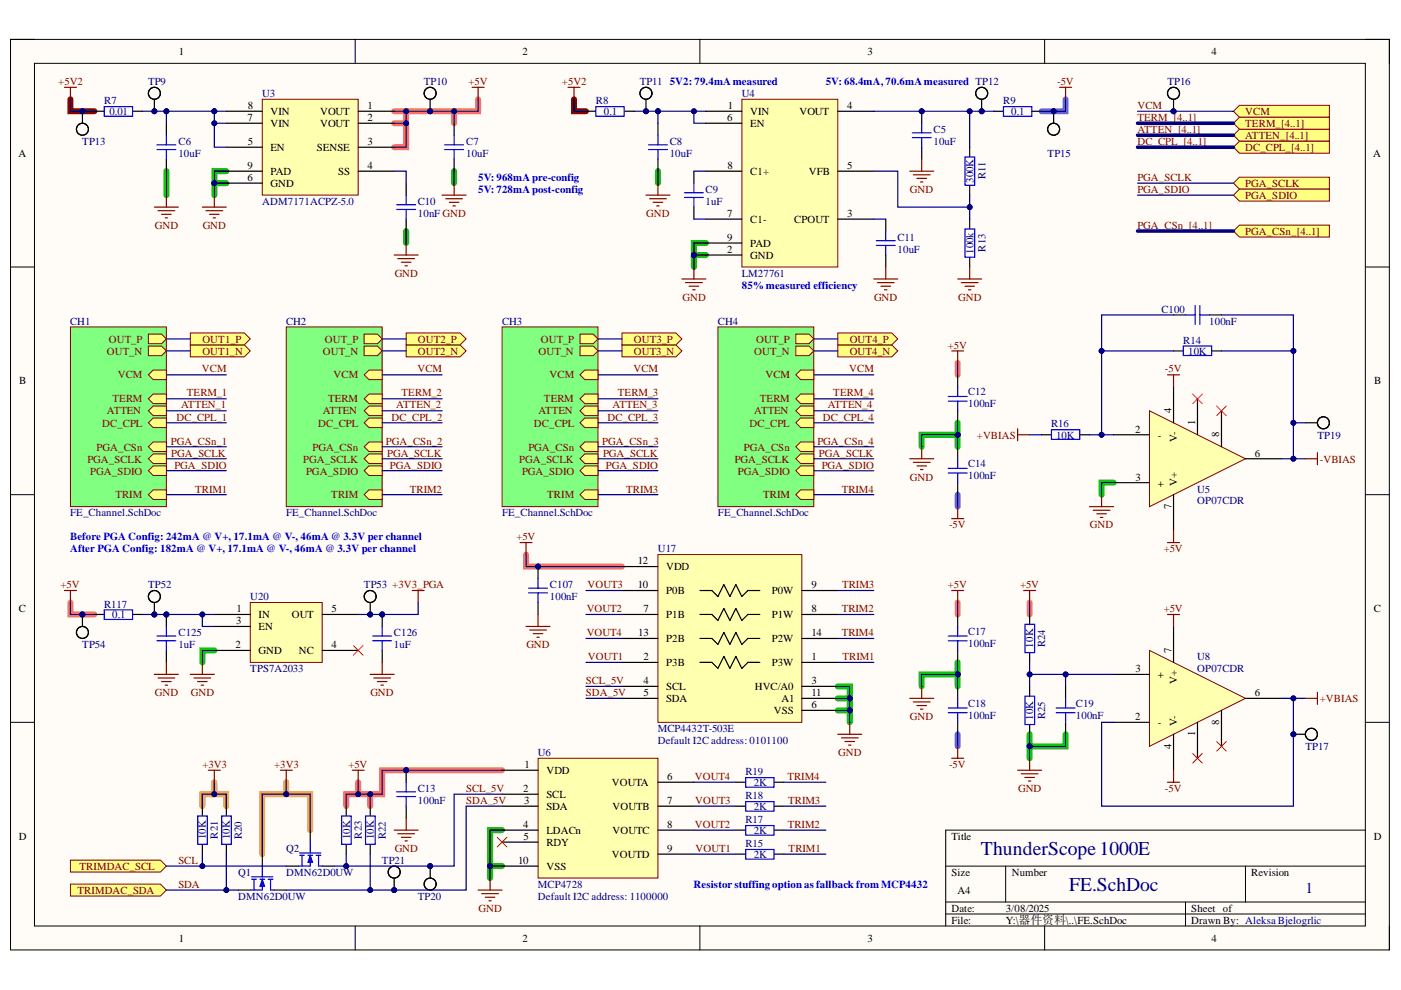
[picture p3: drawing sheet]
<svg xmlns="http://www.w3.org/2000/svg" width="297mm" height="210mm" viewBox="0 0 297 210" stroke-linecap="round" stroke-linejoin="round" font-family="sans-serif">
<defs><g id="words">
<g font-size="4.1" fill="#000080">
<text x="208" y="181.2">ThunderScope1000E</text>
<text x="226.7" y="188.8">FE.SchDoc</text>
</g>
<text font-size="3.2" fill="#000080" x="276.8" y="189.3">1</text>
<g font-size="2.3">
<text x="37.9" y="11.7">1</text>
<text x="110.8" y="11.7">2</text>
<text x="184" y="11.7">3</text>
<text x="256.9" y="11.7">4</text>
<text x="52.5" y="23.1">8</text>
<text x="77.9" y="23.1">1</text>
<text x="154.3" y="23.1">1</text>
<text x="179.6" y="23.1">4</text>
<text x="52.5" y="25.6">7</text>
<text x="57.4" y="24.3">VIN</text>
<text x="57.4" y="26.9">VIN</text>
<text x="67.9" y="24.3">VOUT</text>
<text x="67.9" y="26.9">VOUT</text>
<text x="77.9" y="25.6">2</text>
<text x="154.2" y="25.6">6</text>
<text x="159.1" y="24.3">VIN</text>
<text x="159.1" y="26.9">EN</text>
<text x="169.5" y="24.3">VOUT</text>
<text x="3.9" y="33.3">A</text>
<text x="52.5" y="35.8">9</text>
<text x="52.5" y="30.8">5</text>
<text x="57.4" y="32">EN</text>
<text x="67.2" y="32">SENSE</text>
<text x="77.9" y="30.8">3</text>
<text x="77.9" y="35.8">4</text>
<text x="154.3" y="35.8">8</text>
<text x="179.6" y="35.8">5</text>
<text x="291.2" y="33.3">A</text>
<text x="52.5" y="38.4">6</text>
<text x="57.4" y="39.7">GND</text>
<text x="57.4" y="37.1">PAD</text>
<text x="71.7" y="37.1">SS</text>
<text x="159.1" y="37.1">C1+</text>
<text x="171.5" y="37.1">VFB</text>
<text x="154.2" y="46">7</text>
<text x="159.1" y="47.3">C1-</text>
<text x="168.4" y="47.3">CPOUT</text>
<text x="179.6" y="46">3</text>
<text x="154.2" y="53.6">2</text>
<text x="154.2" y="51.1">9</text>
<text x="159.1" y="52.3">PAD</text>
<text x="159.1" y="54.9">GND</text>
<text x="4.1" y="81.5">B</text>
<text x="291.3" y="81.5">B</text>
<text x="248.3" y="87.6" transform="rotate(-90 248.3 87.6)">4</text>
<text x="240.6" y="91.7">2</text>
<text x="245.5" y="93">-</text>
<text x="249.6" y="93.8" transform="rotate(-90 249.6 93.8)">V-</text>
<text x="253.4" y="90.1" transform="rotate(-90 253.4 90.1)">1</text>
<text x="258.5" y="92.7" transform="rotate(-90 258.5 92.7)">8</text>
<text x="240.7" y="101.9">3</text>
<text x="266" y="96.8">6</text>
<text x="245.5" y="103.2">+</text>
<text x="248.3" y="108" transform="rotate(-90 248.3 108)">7</text>
<text x="249.6" y="103.1" transform="rotate(-90 249.6 103.1)">V+</text>
<text x="135.2" y="119.6">12</text>
<text x="135.2" y="124.7">10</text>
<text x="141.2" y="120.9">VDD</text>
<text x="141.2" y="126">P0B</text>
<text x="163.6" y="126">P0W</text>
<text x="172" y="124.7">9</text>
<text x="4" y="129.8">C</text>
<text x="50.2" y="129.8">1</text>
<text x="54.8" y="131.1">IN</text>
<text x="61.9" y="131.1">OUT</text>
<text x="70.3" y="129.8">5</text>
<text x="136.4" y="129.8">7</text>
<text x="141.2" y="131.1">P1B</text>
<text x="163.6" y="131.1">P1W</text>
<text x="172" y="129.8">8</text>
<text x="291.2" y="129.8">C</text>
<text x="49.9" y="137.4">2</text>
<text x="50.1" y="132.3">3</text>
<text x="54.8" y="133.6">EN</text>
<text x="70.3" y="137.4">4</text>
<text x="135.3" y="134.9">13</text>
<text x="141.2" y="136.1">P2B</text>
<text x="163.6" y="136.1">P2W</text>
<text x="172" y="134.9">14</text>
<text x="54.8" y="138.7">GND</text>
<text x="63.4" y="138.7">NC</text>
<text x="136.4" y="139.9">2</text>
<text x="141.2" y="141.2">P3B</text>
<text x="163.6" y="141.2">P3W</text>
<text x="172" y="139.9">1</text>
<text x="240.7" y="142.5">3</text>
<text x="245.5" y="143.7">+</text>
<text x="248.3" y="138.4" transform="rotate(-90 248.3 138.4)">7</text>
<text x="136.4" y="145">4</text>
<text x="136.4" y="147.5">5</text>
<text x="141.2" y="146.3">SCL</text>
<text x="141.2" y="148.9">SDA</text>
<text x="160" y="146.3">HVC/A0</text>
<text x="165.7" y="148.9">A1</text>
<text x="172" y="145">3</text>
<text x="172" y="147.5">11</text>
<text x="249.6" y="145.1" transform="rotate(-90 249.6 145.1)">V+</text>
<text x="266" y="147.5">6</text>
<text x="164.1" y="151.4">VSS</text>
<text x="172" y="150.2">6</text>
<text x="240.6" y="152.7">2</text>
<text x="245.5" y="154">-</text>
<text x="249.6" y="153.9" transform="rotate(-90 249.6 153.9)">V-</text>
<text x="258.5" y="153.6" transform="rotate(-90 258.5 153.6)">8</text>
<text x="248.3" y="158.8" transform="rotate(-90 248.3 158.8)">4</text>
<text x="253.4" y="156" transform="rotate(-90 253.4 156)">1</text>
<text x="110.9" y="167.9">2</text>
<text x="111.2" y="162.9">1</text>
<text x="115.8" y="164.1">VDD</text>
<text x="129.7" y="166.7">VOUTA</text>
<text x="141.5" y="165.4">6</text>
<text x="111.1" y="170.5">3</text>
<text x="115.8" y="169.2">SCL</text>
<text x="115.8" y="171.7">SDA</text>
<text x="129.9" y="171.7">VOUTB</text>
<text x="141.5" y="170.5">7</text>
<text x="4" y="178.1">D</text>
<text x="110.9" y="175.5">4</text>
<text x="111" y="178.1">5</text>
<text x="115.8" y="176.8">LDACn</text>
<text x="115.8" y="179.3">RDY</text>
<text x="129.9" y="176.8">VOUTC</text>
<text x="141.5" y="175.5">8</text>
<text x="201.7" y="178.1">Title</text>
<text x="291.2" y="178.1">D</text>
<text x="109.8" y="183.1">10</text>
<text x="115.8" y="184.4">VSS</text>
<text x="129.7" y="181.9">VOUTD</text>
<text x="141.5" y="180.6">9</text>
<text x="201.7" y="185.7">Size</text>
<text x="214.5" y="185.7">Number</text>
<text x="265.3" y="185.7">Revision</text>
<text x="203" y="189.5">A4</text>
<text x="201.7" y="193.3">Date:</text>
<text x="201.7" y="195.8">File:</text>
<text x="213.2" y="193.3">3/08/2025</text>
<text x="213.2" y="195.8">Y:\器件资料\..\FE.SchDoc</text>
<text x="252.6" y="193.3">Sheet of</text>
<text x="252.6" y="195.8">Drawn By: Aleksa Bjelogrlic</text>
<text x="37.9" y="199.6">1</text>
<text x="110.8" y="199.6">2</text>
<text x="184" y="199.6">3</text>
<text x="256.9" y="199.6">4</text>
</g>
<g font-size="2.3" fill="#800000">
<text x="12.4" y="18">+5V2</text>
<text x="99.3" y="18">+5V</text>
<text x="119.1" y="18">+5V2</text>
<text x="224.1" y="18">-5V</text>
<text x="241.2" y="23.1">VCM</text>
<text x="241.2" y="28.2">ATTEN_[4..1]</text>
<text x="241.2" y="25.6">TERM_[4..1]</text>
<text x="264" y="29.5">ATTEN_[4..1]</text>
<text x="264" y="24.3">VCM</text>
<text x="264" y="26.9">TERM_[4..1]</text>
<text x="241.2" y="30.8">DC_CPL_[4..1]</text>
<text x="264" y="32">DC_CPL_[4..1]</text>
<text x="192.9" y="40.9">GND</text>
<text x="241.2" y="38.4">PGA_SCLK</text>
<text x="241.2" y="40.9">PGA_SDIO</text>
<text x="264" y="39.7">PGA_SCLK</text>
<text x="137" y="46">GND</text>
<text x="264" y="42.2">PGA_SDIO</text>
<text x="32.8" y="48.5">GND</text>
<text x="43" y="48.5">GND</text>
<text x="241.2" y="48.5">PGA_CSn_[4..1]</text>
<text x="264" y="49.8">PGA_CSn_[4..1]</text>
<text x="83.7" y="58.7">GND</text>
<text x="144.7" y="63.8">GND</text>
<text x="185.3" y="63.8">GND</text>
<text x="203.2" y="63.8">GND</text>
<text x="22.7" y="75.2">OUT_N</text>
<text x="23.1" y="72.6">OUT_P</text>
<text x="42.9" y="75.2">OUT1_N</text>
<text x="42.9" y="72.6">OUT1_P</text>
<text x="68.5" y="75.2">OUT_N</text>
<text x="68.9" y="72.6">OUT_P</text>
<text x="88.6" y="75.2">OUT2_N</text>
<text x="88.6" y="72.6">OUT2_P</text>
<text x="114.1" y="75.2">OUT_N</text>
<text x="114.7" y="72.6">OUT_P</text>
<text x="134.4" y="75.2">OUT3_N</text>
<text x="134.4" y="72.6">OUT3_P</text>
<text x="159.9" y="75.2">OUT_N</text>
<text x="160.3" y="72.6">OUT_P</text>
<text x="180.1" y="75.2">OUT4_N</text>
<text x="180.1" y="72.6">OUT4_P</text>
<text x="201" y="73.9">+5V</text>
<text x="25" y="80.2">VCM</text>
<text x="42.8" y="79">VCM</text>
<text x="70.7" y="80.2">VCM</text>
<text x="88.5" y="79">VCM</text>
<text x="116.5" y="80.2">VCM</text>
<text x="134.3" y="79">VCM</text>
<text x="162.3" y="80.2">VCM</text>
<text x="180.1" y="79">VCM</text>
<text x="247" y="79">-5V</text>
<text x="22.7" y="87.8">ATTEN</text>
<text x="23.9" y="85.3">TERM</text>
<text x="37.4" y="89.2">DC_CPL_1</text>
<text x="38.4" y="86.6">ATTEN_1</text>
<text x="39.6" y="84">TERM_1</text>
<text x="68.5" y="87.8">ATTEN</text>
<text x="69.6" y="85.3">TERM</text>
<text x="83" y="89.2">DC_CPL_2</text>
<text x="84" y="86.6">ATTEN_2</text>
<text x="85.1" y="84">TERM_2</text>
<text x="114.1" y="87.8">ATTEN</text>
<text x="115.3" y="85.3">TERM</text>
<text x="128.8" y="89.2">DC_CPL_3</text>
<text x="129.9" y="86.6">ATTEN_3</text>
<text x="131" y="84">TERM_3</text>
<text x="159.9" y="87.8">ATTEN</text>
<text x="161.1" y="85.3">TERM</text>
<text x="174.5" y="89.2">DC_CPL_4</text>
<text x="175.5" y="86.6">ATTEN_4</text>
<text x="176.7" y="84">TERM_4</text>
<text x="20.5" y="95.5">PGA_CSn</text>
<text x="21.7" y="90.5">DC_CPL</text>
<text x="36.2" y="94.3">PGA_CSn_1</text>
<text x="66.3" y="95.5">PGA_CSn</text>
<text x="67.4" y="90.5">DC_CPL</text>
<text x="81.8" y="94.3">PGA_CSn_2</text>
<text x="112" y="95.5">PGA_CSn</text>
<text x="113.2" y="90.5">DC_CPL</text>
<text x="127.7" y="94.3">PGA_CSn_3</text>
<text x="157.7" y="95.5">PGA_CSn</text>
<text x="158.9" y="90.5">DC_CPL</text>
<text x="173.3" y="94.3">PGA_CSn_4</text>
<text x="207.1" y="93">+VBIAS</text>
<text x="18.5" y="98.1">PGA_SCLK</text>
<text x="19.1" y="100.6">PGA_SDIO</text>
<text x="36.3" y="96.8">PGA_SCLK</text>
<text x="37" y="99.3">PGA_SDIO</text>
<text x="64.3" y="98.1">PGA_SCLK</text>
<text x="64.9" y="100.6">PGA_SDIO</text>
<text x="82.1" y="96.8">PGA_SCLK</text>
<text x="82.7" y="99.3">PGA_SDIO</text>
<text x="110.1" y="98.1">PGA_SCLK</text>
<text x="110.7" y="100.6">PGA_SDIO</text>
<text x="127.9" y="96.8">PGA_SCLK</text>
<text x="128.4" y="99.3">PGA_SDIO</text>
<text x="155.8" y="98.1">PGA_SCLK</text>
<text x="156.5" y="100.6">PGA_SDIO</text>
<text x="173.6" y="96.8">PGA_SCLK</text>
<text x="174.2" y="99.3">PGA_SDIO</text>
<text x="192.9" y="101.9">GND</text>
<text x="279.8" y="98.1">-VBIAS</text>
<text x="24.5" y="105.7">TRIM</text>
<text x="41.4" y="104.4">TRIM1</text>
<text x="70.2" y="105.7">TRIM</text>
<text x="86.9" y="104.4">TRIM2</text>
<text x="116" y="105.7">TRIM</text>
<text x="132.8" y="104.4">TRIM3</text>
<text x="161.8" y="105.7">TRIM</text>
<text x="178.5" y="104.4">TRIM4</text>
<text x="201.2" y="112">-5V</text>
<text x="231.1" y="112">GND</text>
<text x="109.5" y="114.6">+5V</text>
<text x="246.7" y="117.1">+5V</text>
<text x="12.9" y="124.7">+5V</text>
<text x="124.6" y="124.7">VOUT3</text>
<text x="178.5" y="124.7">TRIM3</text>
<text x="201" y="124.7">+5V</text>
<text x="216.3" y="124.7">+5V</text>
<text x="124.4" y="129.8">VOUT2</text>
<text x="178.5" y="129.8">TRIM2</text>
<text x="246.7" y="129.8">+5V</text>
<text x="111.6" y="137.4">GND</text>
<text x="124.4" y="134.9">VOUT4</text>
<text x="178.5" y="134.9">TRIM4</text>
<text x="124.6" y="139.9">VOUT1</text>
<text x="178.6" y="139.9">TRIM1</text>
<text x="32.8" y="147.5">GND</text>
<text x="40.4" y="147.5">GND</text>
<text x="78.5" y="147.5">GND</text>
<text x="124.2" y="145">SCL_5V</text>
<text x="124.2" y="147.5">SDA_5V</text>
<text x="279.8" y="148.9">+VBIAS</text>
<text x="192.9" y="152.7">GND</text>
<text x="177.7" y="160.3">GND</text>
<text x="42.9" y="162.9">+3V3</text>
<text x="58.1" y="162.9">+3V3</text>
<text x="73.9" y="162.9">+5V</text>
<text x="98.8" y="167.9">SCL_5V</text>
<text x="147.3" y="165.4">VOUT4</text>
<text x="166.9" y="165.4">TRIM4</text>
<text x="201.2" y="162.9">-5V</text>
<text x="215.9" y="167.9">GND</text>
<text x="247" y="167.9">-5V</text>
<text x="98.8" y="170.5">SDA_5V</text>
<text x="147.4" y="170.5">VOUT3</text>
<text x="167.1" y="170.5">TRIM3</text>
<text x="147.3" y="175.5">VOUT2</text>
<text x="167" y="175.5">TRIM2</text>
<text x="16.8" y="184.4">TRIMDAC_SCL</text>
<text x="37.8" y="183.1">SCL</text>
<text x="83.7" y="180.6">GND</text>
<text x="147.5" y="180.6">VOUT1</text>
<text x="167.2" y="180.6">TRIM1</text>
<text x="16.4" y="189.5">TRIMDAC_SDA</text>
<text x="37.8" y="188.2">SDA</text>
<text x="101.5" y="193.3">GND</text>
</g>
<g font-size="2.3" fill="#000080">
<text x="22.1" y="22.1">R7</text>
<text x="31.4" y="18">TP9</text>
<text x="55.6" y="20.5">U3</text>
<text x="89.9" y="18">TP10</text>
<text x="126.3" y="22.1">R8</text>
<text x="135.6" y="18">TP11</text>
<text x="157.3" y="20.5">U4</text>
<text x="212.7" y="22.1">R9</text>
<text x="247.5" y="18">TP16</text>
<text x="23.2" y="24.3">0.01</text>
<text x="128" y="24.3">0.1</text>
<text x="197.9" y="28.2">C5</text>
<text x="214.4" y="24.3">0.1</text>
<text x="17.4" y="30.8">TP13</text>
<text x="37.8" y="30.8">C6</text>
<text x="37.8" y="33.3">10uF</text>
<text x="98.8" y="30.8">C7</text>
<text x="98.8" y="33.3">10uF</text>
<text x="142" y="30.8">C8</text>
<text x="142" y="33.3">10uF</text>
<text x="197.9" y="30.8">10uF</text>
<text x="222.1" y="33.3">TP15</text>
<text x="149.6" y="40.9">C9</text>
<text x="206.4" y="38.8" transform="rotate(-90 206.4 38.8)">300K</text>
<text x="208.9" y="38" transform="rotate(-90 208.9 38)">R11</text>
<text x="55.6" y="43.5">ADM7171ACPZ-5.0</text>
<text x="88.6" y="43.5">C10</text>
<text x="88.6" y="46">10nF GND</text>
<text x="149.6" y="43.5">1uF</text>
<text x="190.3" y="51.1">C11</text>
<text x="190.3" y="53.6">10uF</text>
<text x="206.4" y="53.9" transform="rotate(-90 206.4 53.9)">100k</text>
<text x="208.9" y="53.3" transform="rotate(-90 208.9 53.3)">R13</text>
<text x="157.3" y="58.7">LM27761</text>
<text x="14.9" y="68.8">CH1</text>
<text x="60.7" y="68.8">CH2</text>
<text x="106.4" y="68.8">CH3</text>
<text x="152.2" y="68.8">CH4</text>
<text x="246.2" y="66.3">C100</text>
<text x="256.4" y="68.8">100nF</text>
<text x="250.9" y="72.9">R14</text>
<text x="251.9" y="75.2">10K</text>
<text x="205.3" y="83.8">C12</text>
<text x="205.3" y="86.3">100nF</text>
<text x="222.9" y="90.6">R16</text>
<text x="223.9" y="93">10K</text>
<text x="279.3" y="93">TP19</text>
<text x="205.3" y="99.1">C14</text>
<text x="205.3" y="101.6">100nF</text>
<text x="253.8" y="104.4">U5</text>
<text x="253.8" y="107">OP07CDR</text>
<text x="14.9" y="109.5">FE_Channel.SchDoc</text>
<text x="60.7" y="109.5">FE_Channel.SchDoc</text>
<text x="106.4" y="109.5">FE_Channel.SchDoc</text>
<text x="152.2" y="109.5">FE_Channel.SchDoc</text>
<text x="139.4" y="117.1">U17</text>
<text x="31.4" y="124.7">TP52</text>
<text x="77.2" y="124.7">TP53 +3V3_PGA</text>
<text x="116.6" y="124.7">C107</text>
<text x="22.1" y="128.9">R117</text>
<text x="23.8" y="131.1">0.1</text>
<text x="53.1" y="127.3">U20</text>
<text x="116.6" y="127.3">100nF</text>
<text x="17.4" y="137.4">TP54</text>
<text x="37.8" y="134.9">C125</text>
<text x="37.8" y="137.4">1uF</text>
<text x="83.5" y="134.9">C126</text>
<text x="83.5" y="137.4">1uF</text>
<text x="205.3" y="134.6">C17</text>
<text x="205.3" y="137.1">100nF</text>
<text x="219.1" y="137.3" transform="rotate(-90 219.1 137.3)">10K</text>
<text x="221.6" y="137.2" transform="rotate(-90 221.6 137.2)">R24</text>
<text x="53.1" y="142.5">TPS7A2033</text>
<text x="253.8" y="139.9">U8</text>
<text x="253.8" y="142.5">OP07CDR</text>
<text x="205.3" y="149.9">C18</text>
<text x="228.1" y="149.9">C19</text>
<text x="139.4" y="155.2">MCP4432T-503E</text>
<text x="205.3" y="152.5">100nF</text>
<text x="219.1" y="152.6" transform="rotate(-90 219.1 152.6)">10K</text>
<text x="221.6" y="152.5" transform="rotate(-90 221.6 152.5)">R25</text>
<text x="228.1" y="152.5">100nF</text>
<text x="114.1" y="160.3">U6</text>
<text x="139.4" y="157.8">Default I2C address: 0101100</text>
<text x="276.8" y="159">TP17</text>
<text x="88.6" y="167.9">C13</text>
<text x="158.1" y="164.4">R19</text>
<text x="159.8" y="166.7">2K</text>
<text x="88.6" y="170.5">100nF</text>
<text x="158.1" y="169.4">R18</text>
<text x="159.8" y="171.7">2K</text>
<text x="43.7" y="178" transform="rotate(-90 43.7 178)">10K</text>
<text x="46.2" y="177.8" transform="rotate(-90 46.2 177.8)">R21</text>
<text x="48.7" y="178" transform="rotate(-90 48.7 178)">10K</text>
<text x="51.3" y="177.9" transform="rotate(-90 51.3 177.9)">R20</text>
<text x="74.2" y="178" transform="rotate(-90 74.2 178)">10K</text>
<text x="76.7" y="177.8" transform="rotate(-90 76.7 177.8)">R23</text>
<text x="79.3" y="178" transform="rotate(-90 79.3 178)">10K</text>
<text x="81.8" y="177.9" transform="rotate(-90 81.8 177.9)">R22</text>
<text x="158.1" y="179.6">R15</text>
<text x="158.1" y="174.5">R17</text>
<text x="159.8" y="176.8">2K</text>
<text x="50.5" y="185.7">Q1</text>
<text x="60.7" y="180.6">Q2</text>
<text x="60.7" y="185.7">DMN62D0UW</text>
<text x="81" y="183.1">TP21</text>
<text x="159.8" y="181.9">2K</text>
<text x="50.5" y="190.8">DMN62D0UW</text>
<text x="88.6" y="190.8">TP20</text>
<text x="114.1" y="188.2">MCP4728</text>
<text x="114.1" y="190.8">Default I2C address: 1100000</text>
</g>
<g font-size="2.3" fill="#00f">
<text x="142" y="18">5V2: 79.4mAmeasured</text>
<text x="175.1" y="18">5V: 68.4mA, 70.6mAmeasured TP12</text>
<text x="101.4" y="38.4">5V: 968mApre-config</text>
<text x="101.4" y="40.9">5V: 728mApost-config</text>
<text x="157.3" y="61.2">85% measured efficiency</text>
<text x="14.9" y="114.6">Before PGA Config: 242mA @ V+, 17.1mA @ V-, 46mA @ 3.3V per channel</text>
<text x="14.9" y="117.1">After PGA Config: 182mA @ V+, 17.1mA @ V-, 46mA @ 3.3V per channel</text>
<text x="147.1" y="188.2">Resistor stuffing option as fallback from MCP4432</text>
</g>
</g></defs>
<path d="M2.2 8.4h292.4v193h-292.4z" fill-rule="evenodd" fill="#fffcf8"/>
<path d="M2.2 8.4h292.4v193h-292.4z" fill="none" stroke="#000" stroke-width=".21"/>
<path d="M7.3 13.4h282.2v182.9h-282.2z" fill-rule="evenodd" fill="#fffcf8"/>
<g fill="none" stroke="#000" stroke-width=".21">
<path d="M2.2 8.3h5.1M7.3 13.4h282.2v182.9h-282.2zM75.3 8.3v5.1M148.4 8.3v5.1M221.5 8.4v5M289.5 8.4h5.1v5M2.2 56.6h5.1M289.5 56.6h5.1M2.2 104.9h5.1M289.5 104.9h5.1M2.2 153.1h5.1M289.5 153.1h5.1"/>
<path d="M289.5 176h-89v20.3M75.3 196.3v5.1M148.4 196.3v5.1M200.5 183.6h89M200.5 191.3h89M200.5 193.8h89M213.2 183.6v7.7M221.5 196.3v5.1M251.4 191.3v5M264.1 183.6v7.7M294.6 196.3v5.1"/>
</g>
<path d="M45.4 168.4h-2.5v2.5M45.4 165.8v2.6h2.6v2.5M60.7 165.8v2.6M65.8 176v-7.6h-10.2v12.7" fill="none" stroke="#f90" stroke-width="1.3"/>
<path d="M83.6 23.6h2.5v2.5h-2.5M86.1 23.6h10.2v2.5M86.1 26.1v5.1h-2.5M101.4 21v2.6h-5.1M203 76.9v2.6M111.5 117.6v2.5h20.4M14.9 127.7v2.6h5.1M203 127.7v2.6M218.3 127.7v2.6M75.9 168.4h-2.5v2.5M75.9 165.8v2.6h2.6v2.5M106.5 163.3h-25.5v5.1h-2.5" fill="none" stroke="#ff6e6e" stroke-width="1.3"/>
<g fill="none" stroke="#00be00" stroke-width="1.3">
<path d="M35.3 36.3v5.1M45.4 38.8h2.6M48 36.3h-2.6v5.1M96.3 36.3v2.5M139.5 36.3v2.5M86.1 49v2.5M147.1 54.1v2.5M149.7 51.5h-2.6v2.6h2.6M203 92.2h-7.6v2.5M203 89.6v5.1M236.1 102.3h-2.5v2.6M45.4 137.9h-2.5v2.5"/>
<path d="M177.6 150.6h2.6v2.5M177.6 145.5h2.6v5.1M177.6 148.1h2.6M203 143h-7.6v2.5M203 140.4v5.1M218.3 155.7v5.1M225.9 155.7v2.5h-7.6M106.5 176h-2.6v7.6M106.5 183.6h-2.6v2.6"/>
</g>
<path d="M225.9 21v2.6h-5.1M203 104.9v2.5M203 155.7v2.5" fill="none" stroke="#6e6eff" stroke-width="1.3"/>
<path d="M14.9 21v2.6h5.1M121.7 21v2.6h2.5" fill="none" stroke="#800000" stroke-width="1.3"/>
<path d="M14.9 69.3h20.4v38.1h-20.4z" fill-rule="evenodd" fill="#80ff80"/>
<path d="M14.9 69.3h20.4v38.1h-20.4z" fill="none" stroke="#800000" stroke-width=".21"/>
<path d="M31.5 70.8h2.8l1 1.1-1 1h-2.8z" fill-rule="evenodd" fill="#ffff80"/>
<path d="M31.5 70.8h2.8l1 1.1-1 1h-2.8z" fill="none" stroke="#800000" stroke-width=".21"/>
<path d="M31.5 79.5l1-1h2.8v2h-2.8z" fill-rule="evenodd" fill="#ffff80"/>
<path d="M31.5 79.5l1-1h2.8v2h-2.8z" fill="none" stroke="#800000" stroke-width=".21"/>
<path d="M31.5 73.4h2.8l1 1-1 1h-2.8z" fill-rule="evenodd" fill="#ffff80"/>
<path d="M31.5 73.4h2.8l1 1-1 1h-2.8z" fill="none" stroke="#800000" stroke-width=".21"/>
<path d="M32.5 103.9h2.8v2h-2.8l-1-1z" fill-rule="evenodd" fill="#ffff80"/>
<path d="M32.5 103.9h2.8v2h-2.8l-1-1z" fill="none" stroke="#800000" stroke-width=".21"/>
<path d="M31.5 87.1l1-1h2.8v2h-2.8z" fill-rule="evenodd" fill="#ffff80"/>
<path d="M31.5 87.1l1-1h2.8v2h-2.8z" fill="none" stroke="#800000" stroke-width=".21"/>
<path d="M32.5 88.6h2.8v2.1h-2.8l-1-1.1z" fill-rule="evenodd" fill="#ffff80"/>
<path d="M32.5 88.6h2.8v2.1h-2.8l-1-1.1z" fill="none" stroke="#800000" stroke-width=".21"/>
<path d="M31.5 94.7l1-1h2.8v2h-2.8z" fill-rule="evenodd" fill="#ffff80"/>
<path d="M31.5 94.7l1-1h2.8v2h-2.8z" fill="none" stroke="#800000" stroke-width=".21"/>
<path d="M32.5 96.2h2.8v2.1h-2.8l-1-1z" fill-rule="evenodd" fill="#ffff80"/>
<path d="M32.5 96.2h2.8v2.1h-2.8l-1-1z" fill="none" stroke="#800000" stroke-width=".21"/>
<path d="M31.5 99.8l1-1h2.8v2h-2.8z" fill-rule="evenodd" fill="#ffff80"/>
<path d="M31.5 99.8l1-1h2.8v2h-2.8z" fill="none" stroke="#800000" stroke-width=".21"/>
<path d="M31.5 84.6l1-1.1h2.8v2.1h-2.8z" fill-rule="evenodd" fill="#ffff80"/>
<path d="M31.5 84.6l1-1.1h2.8v2.1h-2.8z" fill="none" stroke="#800000" stroke-width=".21"/>
<circle cx="86.1" cy="163.3" r=".51" fill="#000080"/>
<circle cx="86.1" cy="163.3" r=".51" fill="none" stroke="#000080" stroke-width=".21"/>
<path d="M86.1 163.3v2.5M86.1 170.9v2.6" fill="none" stroke="#000" stroke-width=".25"/>
<circle cx="86.1" cy="163.3" r=".51" fill="#000080"/>
<circle cx="86.1" cy="163.3" r=".51" fill="none" stroke="#000080" stroke-width=".21"/>
<path d="M84.1 168.9h4M84.1 167.9h4M86.1 165.8v2.1M86.1 168.9v2" fill="none" stroke="#00f" stroke-width=".25"/>
<g fill="none" stroke="#800000" stroke-width=".25">
<path d="M44.2 163.3h2.5M45.4 163.3v2.5M59.4 163.3h2.6M60.7 163.3v2.5M83.6 176h5.1M84.3 176.8h3.6M85.1 177.5h2M85.9 178.3h.5M86.1 173.5v2.5M101.4 188.7h5.1M102.1 189.5h3.6M102.9 190.2h2"/>
<path d="M103.7 191h.5M103.9 186.2v2.5"/>
</g>
<path d="M14.9 182.4h19.1l1.3 1.2-1.3 1.3h-19.1z" fill-rule="evenodd" fill="#ffff80"/>
<path d="M14.9 182.4h19.1l1.3 1.2-1.3 1.3h-19.1z" fill="none" stroke="#800000" stroke-width=".21"/>
<path d="M14.9 187.4h19.1l1.3 1.3-1.3 1.3h-19.1z" fill-rule="evenodd" fill="#ffff80"/>
<path d="M14.9 187.4h19.1l1.3 1.3-1.3 1.3h-19.1z" fill="none" stroke="#800000" stroke-width=".21"/>
<path d="M243.7 87.1l20.4 10.2-20.4 10.1z" fill="#ffffb0"/>
<path d="M243.7 87.1l20.4 10.2-20.4 10.1z" fill="none" stroke="#800000" stroke-width=".21"/>
<path d="M248.8 74.4h2M257 74.4h2M220.8 92.2h2M229 92.2h2M236.1 92.2h7.6M248.8 82v7.6M253.9 84.6v7.6M259 87.1v7.6M264.1 97.3h7.6M236.1 102.3h7.6M248.8 104.9v7.6" fill="none" stroke="#000" stroke-width=".25"/>
<path d="M252.9 83.5l2 2.1M254.9 83.5l-2 2.1M258 86.1l2 2M260 86.1l-2 2" fill="none" stroke="#f00" stroke-width=".21"/>
<path d="M250.9 73.3h6v2.1h-6zM222.9 91.1h6v2.1h-6z" fill="none" stroke="#00f" stroke-width=".25"/>
<path d="M276.8 97.3h2.5M279.3 96v2.5" fill="none" stroke="#800000" stroke-width=".25"/>
<path d="M114.1 160.8h25.4v25.4h-25.4z" fill-rule="evenodd" fill="#ffffb0"/>
<path d="M114.1 160.8h25.4v25.4h-25.4z" fill="none" stroke="#800000" stroke-width=".21"/>
<path d="M106.5 163.3h7.6M106.5 168.4h7.6M106.5 170.9h7.6M106.5 176h7.6M106.5 178.5h7.6M139.5 170.9h7.6M139.5 165.8h7.6M139.5 176h7.6M106.5 183.6h7.6M139.5 181.1h7.6" fill="none" stroke="#000" stroke-width=".25"/>
<path d="M105.4 177.5l2.1 2.1M107.5 177.5l-2.1 2.1" fill="none" stroke="#f00" stroke-width=".21"/>
<path d="M261.5 28.7l1.3-1.3h19.1v2.5h-19.1z" fill-rule="evenodd" fill="#ffff80"/>
<path d="M261.5 28.7l1.3-1.3h19.1v2.5h-19.1z" fill="none" stroke="#800000" stroke-width=".21"/>
<path d="M261.5 31.2l1.3-1.3h19.1v2.6h-19.1z" fill-rule="evenodd" fill="#ffff80"/>
<path d="M261.5 31.2l1.3-1.3h19.1v2.6h-19.1z" fill="none" stroke="#800000" stroke-width=".21"/>
<path d="M261.5 38.8l1.3-1.2h19.1v2.5h-19.1z" fill-rule="evenodd" fill="#ffff80"/>
<path d="M261.5 38.8l1.3-1.2h19.1v2.5h-19.1z" fill="none" stroke="#800000" stroke-width=".21"/>
<path d="M261.5 41.4l1.3-1.3h19.1v2.5h-19.1z" fill-rule="evenodd" fill="#ffff80"/>
<path d="M261.5 41.4l1.3-1.3h19.1v2.5h-19.1z" fill="none" stroke="#800000" stroke-width=".21"/>
<path d="M261.5 49l1.3-1.3h19.1v2.6h-19.1z" fill-rule="evenodd" fill="#ffff80"/>
<path d="M261.5 49l1.3-1.3h19.1v2.6h-19.1z" fill="none" stroke="#800000" stroke-width=".21"/>
<path d="M261.5 23.6l1.3-1.3h19.1v2.6h-19.1z" fill-rule="evenodd" fill="#ffff80"/>
<path d="M261.5 23.6l1.3-1.3h19.1v2.6h-19.1z" fill="none" stroke="#800000" stroke-width=".21"/>
<path d="M40.4 73.1h11.4l1.3 1.3-1.3 1.3h-11.4z" fill-rule="evenodd" fill="#ffff80"/>
<path d="M40.4 73.1h11.4l1.3 1.3-1.3 1.3h-11.4z" fill="none" stroke="#800000" stroke-width=".21"/>
<path d="M40.4 70.6h11.4l1.3 1.3-1.3 1.2h-11.4z" fill-rule="evenodd" fill="#ffff80"/>
<path d="M40.4 70.6h11.4l1.3 1.3-1.3 1.2h-11.4z" fill="none" stroke="#800000" stroke-width=".21"/>
<path d="M86.1 73.1h11.5l1.2 1.3-1.2 1.3h-11.5z" fill-rule="evenodd" fill="#ffff80"/>
<path d="M86.1 73.1h11.5l1.2 1.3-1.2 1.3h-11.5z" fill="none" stroke="#800000" stroke-width=".21"/>
<path d="M86.1 70.6h11.5l1.2 1.3-1.2 1.2h-11.5z" fill-rule="evenodd" fill="#ffff80"/>
<path d="M86.1 70.6h11.5l1.2 1.3-1.2 1.2h-11.5z" fill="none" stroke="#800000" stroke-width=".21"/>
<path d="M131.9 73.1h11.4l1.3 1.3-1.3 1.3h-11.4z" fill-rule="evenodd" fill="#ffff80"/>
<path d="M131.9 73.1h11.4l1.3 1.3-1.3 1.3h-11.4z" fill="none" stroke="#800000" stroke-width=".21"/>
<path d="M131.9 70.6h11.4l1.3 1.3-1.3 1.2h-11.4z" fill-rule="evenodd" fill="#ffff80"/>
<path d="M131.9 70.6h11.4l1.3 1.3-1.3 1.2h-11.4z" fill="none" stroke="#800000" stroke-width=".21"/>
<path d="M177.6 73.1h11.5l1.2 1.3-1.2 1.3h-11.5z" fill-rule="evenodd" fill="#ffff80"/>
<path d="M177.6 73.1h11.5l1.2 1.3-1.2 1.3h-11.5z" fill="none" stroke="#800000" stroke-width=".21"/>
<path d="M177.6 70.6h11.5l1.2 1.3-1.2 1.2h-11.5z" fill-rule="evenodd" fill="#ffff80"/>
<path d="M177.6 70.6h11.5l1.2 1.3-1.2 1.2h-11.5z" fill="none" stroke="#800000" stroke-width=".21"/>
<path d="M157.3 21h20.3v35.6h-20.3z" fill-rule="evenodd" fill="#ffffb0"/>
<path d="M157.3 21h20.3v35.6h-20.3z" fill="none" stroke="#800000" stroke-width=".21"/>
<g fill="none" stroke="#000" stroke-width=".25">
<path d="M139.5 26.1v2.6M139.5 33.8v2.5M147.1 36.3v2.5M149.7 23.6h7.6M149.7 36.3h7.6M149.7 26.1h7.6M177.6 23.6h7.7M177.6 36.3h7.7M205.6 31.2v2M205.6 39.4v2M147.1 43.9v2.6M149.7 54.1h7.6"/>
<path d="M149.7 46.5h7.6M149.7 51.5h7.6M177.6 46.5h7.7M187.8 46.5v2.5M187.8 54.1v2.5M205.6 46.5v2M205.6 54.6v2"/>
</g>
<g fill="none" stroke="#00f" stroke-width=".25">
<path d="M137.5 31.7h4M137.5 30.7h4M139.5 28.7v2M139.5 31.7v2.1M147.1 38.8v2.1M204.6 33.3h2.1v6h-2.1zM145.1 41.9h4M145.1 40.9h4M147.1 41.9v2M185.8 52h4M185.8 51h4M187.8 49v2"/>
<path d="M187.8 52v2.1M204.6 48.5h2.1v6h-2.1z"/>
</g>
<g fill="none" stroke="#800000" stroke-width=".25">
<path d="M120.4 18.5h2.6M121.7 18.5v2.5M139.5 38.8v2.6M137 41.4h5M137.7 42.1h3.6M138.5 42.9h2M139.2 43.7h.6M144.6 59.2h5.1M145.3 59.9h3.6M147.1 56.6v2.6M185.3 59.2h5M186 59.9h3.6"/>
<path d="M187.8 56.6v2.6M203 59.2h5.1M203.8 59.9h3.6M205.6 56.6v2.6M146.1 60.7h2M146.9 61.4h.5M186.8 60.7h2M187.5 61.4h.5M204.6 60.7h2M205.3 61.4h.5"/>
</g>
<circle cx="195.4" cy="23.6" r=".51" fill="#000080"/>
<circle cx="195.4" cy="23.6" r=".51" fill="none" stroke="#000080" stroke-width=".21"/>
<path d="M195.4 23.6v2.5M195.4 31.2v2.6" fill="none" stroke="#000" stroke-width=".25"/>
<circle cx="195.4" cy="23.6" r=".51" fill="#000080"/>
<circle cx="195.4" cy="23.6" r=".51" fill="none" stroke="#000080" stroke-width=".21"/>
<path d="M193.4 29.2h4M193.4 28.2h4M195.4 26.1v2.1M195.4 29.2v2M212.8 22.6h6v2.1h-6z" fill="none" stroke="#00f" stroke-width=".25"/>
<path d="M224.7 18.5h2.5M225.9 18.5v2.5M192.9 36.3h5.1M193.6 37.1h3.6M194.4 37.8h2M195.2 38.6h.5M195.4 33.8v2.5" fill="none" stroke="#800000" stroke-width=".25"/>
<path d="M210.7 23.6h2M218.8 23.6h2" fill="none" stroke="#000" stroke-width=".25"/>
<path d="M55.6 21h20.3v20.4h-20.3z" fill-rule="evenodd" fill="#ffffb0"/>
<path d="M55.6 21h20.3v20.4h-20.3z" fill="none" stroke="#800000" stroke-width=".21"/>
<g fill="none" stroke="#000" stroke-width=".25">
<path d="M20 23.6h2M28.2 23.6h2M35.3 26.1v2.6M35.3 33.8v2.5M48 23.6h7.6M48 26.1h7.6M48 31.2h7.6M48 38.8h7.6M48 36.3h7.6M75.9 23.6h7.7M75.9 26.1h7.7M75.9 31.2h7.7"/>
<path d="M75.9 36.3h7.7M86.1 38.8v2.6M96.3 26.1v2.6M96.3 33.8v2.5M124.2 23.6h2M132.4 23.6h2M86.1 46.5v2.5"/>
</g>
<g fill="none" stroke="#800000" stroke-width=".25">
<path d="M13.7 18.5h2.5M14.9 18.5v2.5M100.1 18.5h2.5M101.4 18.5v2.5M96.3 38.8v2.6M32.7 43.9h5.1M33.5 44.7h3.6M34.3 45.4h2M35 46.2h.5M35.3 41.4v2.5M42.9 43.9h5.1M43.7 44.7h3.5"/>
<path d="M44.4 45.4h2.1M45.2 46.2h.5M45.4 41.4v2.5M83.6 54.1h5.1M84.3 54.8h3.6M85.1 55.6h2M85.9 56.4h.5M86.1 51.5v2.6M93.7 41.4h5.1M94.5 42.1h3.6M95.3 42.9h2M96 43.7h.5"/>
</g>
<g fill="none" stroke="#00f" stroke-width=".25">
<path d="M22.1 22.6h6v2h-6zM33.3 31.7h4M33.3 30.7h4M35.3 28.7v2M35.3 31.7v2.1M94.3 31.7h4M94.3 30.7h4M96.3 28.7v2M96.3 31.7v2.1M126.3 22.6h6v2h-6zM84.1 44.4h4M84.1 43.4h4"/>
<path d="M86.1 41.4v2M86.1 44.4v2.1"/>
</g>
<circle cx="17.5" cy="23.6" r=".51" fill="#000080"/>
<circle cx="17.5" cy="23.6" r=".51" fill="none" stroke="#000080" stroke-width=".21"/>
<path d="M17.5 23.6v2.5" fill="none" stroke="#000" stroke-width=".25"/>
<circle cx="17.5" cy="23.6" r=".51" fill="#000080"/>
<circle cx="17.5" cy="23.6" r=".51" fill="none" stroke="#000080" stroke-width=".21"/>
<circle cx="17.5" cy="27.4" r="1.27" fill="none" stroke="#000" stroke-width=".25"/>
<circle cx="32.7" cy="23.6" r=".51" fill="#000080"/>
<circle cx="32.7" cy="23.6" r=".51" fill="none" stroke="#000080" stroke-width=".21"/>
<path d="M32.7 21v2.6" fill="none" stroke="#000" stroke-width=".25"/>
<circle cx="32.7" cy="23.6" r=".51" fill="#000080"/>
<circle cx="32.7" cy="23.6" r=".51" fill="none" stroke="#000080" stroke-width=".21"/>
<circle cx="32.7" cy="19.8" r="1.27" fill="none" stroke="#000" stroke-width=".25"/>
<circle cx="137" cy="23.6" r=".51" fill="#000080"/>
<circle cx="137" cy="23.6" r=".51" fill="none" stroke="#000080" stroke-width=".21"/>
<path d="M137 21v2.6" fill="none" stroke="#000" stroke-width=".25"/>
<circle cx="137" cy="23.6" r=".51" fill="#000080"/>
<circle cx="137" cy="23.6" r=".51" fill="none" stroke="#000080" stroke-width=".21"/>
<circle cx="137" cy="19.8" r="1.27" fill="none" stroke="#000" stroke-width=".25"/>
<circle cx="208.1" cy="23.6" r=".51" fill="#000080"/>
<circle cx="208.1" cy="23.6" r=".51" fill="none" stroke="#000080" stroke-width=".21"/>
<path d="M208.1 21v2.6" fill="none" stroke="#000" stroke-width=".25"/>
<circle cx="208.1" cy="23.6" r=".51" fill="#000080"/>
<circle cx="208.1" cy="23.6" r=".51" fill="none" stroke="#000080" stroke-width=".21"/>
<circle cx="208.1" cy="19.8" r="1.27" fill="none" stroke="#000" stroke-width=".25"/>
<circle cx="223.4" cy="23.6" r=".51" fill="#000080"/>
<circle cx="223.4" cy="23.6" r=".51" fill="none" stroke="#000080" stroke-width=".21"/>
<path d="M223.4 23.6v2.5" fill="none" stroke="#000" stroke-width=".25"/>
<circle cx="223.4" cy="23.6" r=".51" fill="#000080"/>
<circle cx="223.4" cy="23.6" r=".51" fill="none" stroke="#000080" stroke-width=".21"/>
<g fill="none" stroke="#000" stroke-width=".25">
<path d="M276.8 89.6h2.5"/>
<circle cx="223.4" cy="27.4" r="1.27"/>
<circle cx="280.6" cy="89.6" r="1.27"/>
</g>
<circle cx="248.8" cy="23.6" r=".51" fill="#000080"/>
<circle cx="248.8" cy="23.6" r=".51" fill="none" stroke="#000080" stroke-width=".21"/>
<path d="M248.8 21v2.6" fill="none" stroke="#000" stroke-width=".25"/>
<circle cx="248.8" cy="23.6" r=".51" fill="#000080"/>
<circle cx="248.8" cy="23.6" r=".51" fill="none" stroke="#000080" stroke-width=".21"/>
<circle cx="248.8" cy="19.8" r="1.27" fill="none" stroke="#000" stroke-width=".25"/>
<circle cx="91.2" cy="183.6" r=".51" fill="#000080"/>
<circle cx="91.2" cy="183.6" r=".51" fill="none" stroke="#000080" stroke-width=".21"/>
<path d="M91.2 183.6v2.6" fill="none" stroke="#000" stroke-width=".25"/>
<circle cx="91.2" cy="183.6" r=".51" fill="#000080"/>
<circle cx="91.2" cy="183.6" r=".51" fill="none" stroke="#000080" stroke-width=".21"/>
<circle cx="91.2" cy="187.4" r="1.27" fill="none" stroke="#000" stroke-width=".25"/>
<circle cx="83.6" cy="188.7" r=".51" fill="#000080"/>
<circle cx="83.6" cy="188.7" r=".51" fill="none" stroke="#000080" stroke-width=".21"/>
<path d="M83.6 186.2v2.5" fill="none" stroke="#000" stroke-width=".25"/>
<circle cx="83.6" cy="188.7" r=".51" fill="#000080"/>
<circle cx="83.6" cy="188.7" r=".51" fill="none" stroke="#000080" stroke-width=".21"/>
<circle cx="83.6" cy="184.9" r="1.27" fill="none" stroke="#000" stroke-width=".25"/>
<circle cx="91.2" cy="23.6" r=".51" fill="#000080"/>
<circle cx="91.2" cy="23.6" r=".51" fill="none" stroke="#000080" stroke-width=".21"/>
<path d="M91.2 21v2.6" fill="none" stroke="#000" stroke-width=".25"/>
<circle cx="91.2" cy="23.6" r=".51" fill="#000080"/>
<circle cx="91.2" cy="23.6" r=".51" fill="none" stroke="#000080" stroke-width=".21"/>
<g fill="none" stroke="#000" stroke-width=".25">
<path d="M203 79.5v2.5M203 87.1v2.5M203 94.7v2.6M203 102.3v2.6"/>
<circle cx="91.2" cy="19.8" r="1.27"/>
</g>
<path d="M201 99.3h4.1M201 84.1h4.1M201 85.1h4.1M203 82v2.1M203 85.1v2M203 97.3v2M201 100.3h4.1M203 100.3v2" fill="none" stroke="#00f" stroke-width=".25"/>
<g fill="none" stroke="#800000" stroke-width=".25">
<path d="M201.8 74.4h2.5M203 74.4v2.5M247.5 79.5h2.6M248.8 79.5v2.5M192.9 97.3h5.1M193.6 98h3.6M194.4 98.8h2M195.2 99.5h.5M195.4 94.7v2.6M201.8 110h2.5M203 107.4v2.6M247.5 115h2.6"/>
<path d="M248.8 112.5v2.5M74.7 163.3h2.5M75.9 163.3v2.5"/>
</g>
<path d="M60.7 69.3h20.3v38.1h-20.3z" fill-rule="evenodd" fill="#80ff80"/>
<path d="M60.7 69.3h20.3v38.1h-20.3z" fill="none" stroke="#800000" stroke-width=".21"/>
<path d="M77.2 70.8h2.8l1 1.1-1 1h-2.8z" fill-rule="evenodd" fill="#ffff80"/>
<path d="M77.2 70.8h2.8l1 1.1-1 1h-2.8z" fill="none" stroke="#800000" stroke-width=".21"/>
<path d="M77.2 79.5l1-1h2.8v2h-2.8z" fill-rule="evenodd" fill="#ffff80"/>
<path d="M77.2 79.5l1-1h2.8v2h-2.8z" fill="none" stroke="#800000" stroke-width=".21"/>
<path d="M77.2 73.4h2.8l1 1-1 1h-2.8z" fill-rule="evenodd" fill="#ffff80"/>
<path d="M77.2 73.4h2.8l1 1-1 1h-2.8z" fill="none" stroke="#800000" stroke-width=".21"/>
<path d="M78.2 103.9h2.8v2h-2.8l-1-1z" fill-rule="evenodd" fill="#ffff80"/>
<path d="M78.2 103.9h2.8v2h-2.8l-1-1z" fill="none" stroke="#800000" stroke-width=".21"/>
<path d="M77.2 87.1l1-1h2.8v2h-2.8z" fill-rule="evenodd" fill="#ffff80"/>
<path d="M77.2 87.1l1-1h2.8v2h-2.8z" fill="none" stroke="#800000" stroke-width=".21"/>
<path d="M78.2 88.6h2.8v2.1h-2.8l-1-1.1z" fill-rule="evenodd" fill="#ffff80"/>
<path d="M78.2 88.6h2.8v2.1h-2.8l-1-1.1z" fill="none" stroke="#800000" stroke-width=".21"/>
<path d="M77.2 94.7l1-1h2.8v2h-2.8z" fill-rule="evenodd" fill="#ffff80"/>
<path d="M77.2 94.7l1-1h2.8v2h-2.8z" fill="none" stroke="#800000" stroke-width=".21"/>
<path d="M78.2 96.2h2.8v2.1h-2.8l-1-1z" fill-rule="evenodd" fill="#ffff80"/>
<path d="M78.2 96.2h2.8v2.1h-2.8l-1-1z" fill="none" stroke="#800000" stroke-width=".21"/>
<path d="M77.2 99.8l1-1h2.8v2h-2.8z" fill-rule="evenodd" fill="#ffff80"/>
<path d="M77.2 99.8l1-1h2.8v2h-2.8z" fill="none" stroke="#800000" stroke-width=".21"/>
<path d="M77.2 84.6l1-1.1h2.8v2.1h-2.8z" fill-rule="evenodd" fill="#ffff80"/>
<path d="M77.2 84.6l1-1.1h2.8v2.1h-2.8z" fill="none" stroke="#800000" stroke-width=".21"/>
<path d="M106.5 69.3h20.3v38.1h-20.3z" fill-rule="evenodd" fill="#80ff80"/>
<path d="M106.5 69.3h20.3v38.1h-20.3z" fill="none" stroke="#800000" stroke-width=".21"/>
<path d="M123 70.8h2.8l1 1.1-1 1h-2.8z" fill-rule="evenodd" fill="#ffff80"/>
<path d="M123 70.8h2.8l1 1.1-1 1h-2.8z" fill="none" stroke="#800000" stroke-width=".21"/>
<path d="M123 79.5l1-1h2.8v2h-2.8z" fill-rule="evenodd" fill="#ffff80"/>
<path d="M123 79.5l1-1h2.8v2h-2.8z" fill="none" stroke="#800000" stroke-width=".21"/>
<path d="M123 73.4h2.8l1 1-1 1h-2.8z" fill-rule="evenodd" fill="#ffff80"/>
<path d="M123 73.4h2.8l1 1-1 1h-2.8z" fill="none" stroke="#800000" stroke-width=".21"/>
<path d="M124 103.9h2.8v2h-2.8l-1-1z" fill-rule="evenodd" fill="#ffff80"/>
<path d="M124 103.9h2.8v2h-2.8l-1-1z" fill="none" stroke="#800000" stroke-width=".21"/>
<path d="M123 87.1l1-1h2.8v2h-2.8z" fill-rule="evenodd" fill="#ffff80"/>
<path d="M123 87.1l1-1h2.8v2h-2.8z" fill="none" stroke="#800000" stroke-width=".21"/>
<path d="M124 88.6h2.8v2.1h-2.8l-1-1.1z" fill-rule="evenodd" fill="#ffff80"/>
<path d="M124 88.6h2.8v2.1h-2.8l-1-1.1z" fill="none" stroke="#800000" stroke-width=".21"/>
<path d="M123 94.7l1-1h2.8v2h-2.8z" fill-rule="evenodd" fill="#ffff80"/>
<path d="M123 94.7l1-1h2.8v2h-2.8z" fill="none" stroke="#800000" stroke-width=".21"/>
<path d="M124 96.2h2.8v2.1h-2.8l-1-1z" fill-rule="evenodd" fill="#ffff80"/>
<path d="M124 96.2h2.8v2.1h-2.8l-1-1z" fill="none" stroke="#800000" stroke-width=".21"/>
<path d="M123 99.8l1-1h2.8v2h-2.8z" fill-rule="evenodd" fill="#ffff80"/>
<path d="M123 99.8l1-1h2.8v2h-2.8z" fill="none" stroke="#800000" stroke-width=".21"/>
<path d="M123 84.6l1-1.1h2.8v2.1h-2.8z" fill-rule="evenodd" fill="#ffff80"/>
<path d="M123 84.6l1-1.1h2.8v2.1h-2.8z" fill="none" stroke="#800000" stroke-width=".21"/>
<path d="M152.2 69.3h20.3v38.1h-20.3z" fill-rule="evenodd" fill="#80ff80"/>
<path d="M152.2 69.3h20.3v38.1h-20.3z" fill="none" stroke="#800000" stroke-width=".21"/>
<path d="M168.7 70.8h2.8l1 1.1-1 1h-2.8z" fill-rule="evenodd" fill="#ffff80"/>
<path d="M168.7 70.8h2.8l1 1.1-1 1h-2.8z" fill="none" stroke="#800000" stroke-width=".21"/>
<path d="M168.7 79.5l1-1h2.8v2h-2.8z" fill-rule="evenodd" fill="#ffff80"/>
<path d="M168.7 79.5l1-1h2.8v2h-2.8z" fill="none" stroke="#800000" stroke-width=".21"/>
<path d="M168.7 73.4h2.8l1 1-1 1h-2.8z" fill-rule="evenodd" fill="#ffff80"/>
<path d="M168.7 73.4h2.8l1 1-1 1h-2.8z" fill="none" stroke="#800000" stroke-width=".21"/>
<path d="M168.7 104.9l1-1h2.8v2h-2.8z" fill-rule="evenodd" fill="#ffff80"/>
<path d="M168.7 104.9l1-1h2.8v2h-2.8z" fill="none" stroke="#800000" stroke-width=".21"/>
<path d="M168.7 87.1l1-1h2.8v2h-2.8z" fill-rule="evenodd" fill="#ffff80"/>
<path d="M168.7 87.1l1-1h2.8v2h-2.8z" fill="none" stroke="#800000" stroke-width=".21"/>
<path d="M168.7 89.6l1-1h2.8v2.1h-2.8z" fill-rule="evenodd" fill="#ffff80"/>
<path d="M168.7 89.6l1-1h2.8v2.1h-2.8z" fill="none" stroke="#800000" stroke-width=".21"/>
<path d="M168.7 94.7l1-1h2.8v2h-2.8z" fill-rule="evenodd" fill="#ffff80"/>
<path d="M168.7 94.7l1-1h2.8v2h-2.8z" fill="none" stroke="#800000" stroke-width=".21"/>
<path d="M168.7 97.3l1-1.1h2.8v2.1h-2.8z" fill-rule="evenodd" fill="#ffff80"/>
<path d="M168.7 97.3l1-1.1h2.8v2.1h-2.8z" fill="none" stroke="#800000" stroke-width=".21"/>
<path d="M168.7 99.8l1-1h2.8v2h-2.8z" fill-rule="evenodd" fill="#ffff80"/>
<path d="M168.7 99.8l1-1h2.8v2h-2.8z" fill="none" stroke="#800000" stroke-width=".21"/>
<path d="M168.7 84.6l1-1.1h2.8v2.1h-2.8z" fill-rule="evenodd" fill="#ffff80"/>
<path d="M168.7 84.6l1-1.1h2.8v2.1h-2.8z" fill="none" stroke="#800000" stroke-width=".21"/>
<path d="M261.5 26.1l1.3-1.2h19.1v2.5h-19.1z" fill-rule="evenodd" fill="#ffff80"/>
<path d="M261.5 26.1l1.3-1.2h19.1v2.5h-19.1z" fill="none" stroke="#800000" stroke-width=".21"/>
<path d="M248.8 66.8h2.6M256.4 66.8h2.6" fill="none" stroke="#000" stroke-width=".25"/>
<path d="M251.4 66.8h2M253.4 64.8v4M254.4 66.8h2M254.4 64.8v4" fill="none" stroke="#00f" stroke-width=".25"/>
<path d="M139.5 117.6h30.5v35.5h-30.5z" fill-rule="evenodd" fill="#ffffb0"/>
<path d="M139.5 117.6h30.5v35.5h-30.5z" fill="none" stroke="#800000" stroke-width=".21"/>
<g fill="none" stroke="#000" stroke-width=".25">
<path d="M131.9 120.1h7.6M131.9 125.2h7.6M131.9 130.3h7.6M131.9 135.4h7.6M148.4 125.2h2.5l1.3 1.3 1.3-2.6 1.3 2.6 1.2-2.6 1.3 2.6 1.3-1.3h2.5M148.4 130.3h2.5l1.3 1.3 1.3-2.6 1.3 2.6 1.2-2.6 1.3 2.6 1.3-1.3h2.5M148.4 135.4h2.5l1.3 1.2 1.3-2.5 1.3 2.5 1.2-2.5 1.3 2.5 1.3-1.2h2.5M170 125.2h7.6M170 130.3h7.6M170 135.4h7.6M131.9 145.5h7.6M131.9 148.1h7.6"/>
<path d="M131.9 140.4h7.6M148.4 140.4h2.5l1.3 1.3 1.3-2.5 1.3 2.5 1.2-2.5 1.3 2.5 1.3-1.3h2.5M170 145.5h7.6M170 148.1h7.6M170 140.4h7.6M170 150.6h7.6M156 176h2M156 170.9h2M156 165.8h2M164.2 176h2M164.2 170.9h2M164.2 165.8h2"/>
<path d="M156 181.1h2M164.2 181.1h2"/>
</g>
<path d="M158.1 170h6v2h-6zM158.1 164.9h6v2h-6zM158.1 175h6v2.1h-6zM158.1 180.1h6v2.1h-6z" fill="none" stroke="#00f" stroke-width=".25"/>
<path d="M177.6 155.7h5.1M178.4 156.4h3.6M179.2 157.2h2M179.9 158h.5M180.2 153.1v2.6" fill="none" stroke="#800000" stroke-width=".25"/>
<circle cx="114.1" cy="120.1" r=".51" fill="#000080"/>
<circle cx="114.1" cy="120.1" r=".51" fill="none" stroke="#000080" stroke-width=".21"/>
<path d="M114.1 120.1v2.6M114.1 127.7v2.6" fill="none" stroke="#000" stroke-width=".25"/>
<circle cx="114.1" cy="120.1" r=".51" fill="#000080"/>
<circle cx="114.1" cy="120.1" r=".51" fill="none" stroke="#000080" stroke-width=".21"/>
<g fill="none" stroke="#00f" stroke-width=".25">
<path d="M112.1 125.7h4M112.1 124.7h4M114.1 122.7v2M114.1 125.7v2M41.9 173h2.1v6h-2.1zM47 173h2v6h-2zM72.4 173h2.1v6h-2.1zM77.5 173h2v6h-2zM53.4 185.9h4.5M53.4 186.4h1M53.9 186.4v2.3M55.1 186.4h1"/>
<path d="M55.6 183.6v2.3M55.6 186.4v2.3h-2.5M56.9 186.4h1M57.4 186.4v2.3"/>
</g>
<path d="M110.3 115h2.5M111.5 115v2.6M111.5 132.8h5.1M112.3 133.6h3.6M113.1 134.4h2M113.8 135.1h.5M114.1 130.3v2.5" fill="none" stroke="#800000" stroke-width=".25"/>
<path d="M42.9 170.9v2M42.9 179.1v2M48 170.9v2M48 179.1v2M73.4 170.9v2M73.4 179.1v2M78.5 170.9v2M78.5 179.1v2M50.5 188.7h2.6M55.6 181.1v2.5M58.2 188.7h2.5" fill="none" stroke="#000" stroke-width=".25"/>
<path d="M55.6 186.4l.5 1.5h-1z" fill="#00f"/>
<path d="M55.6 186.4l.5 1.5h-1z" fill="none" stroke="#00f" stroke-width=".21"/>
<path d="M65.8 178.5v2.3M57.4 188.7h.8M63.5 180.8h4.5M63.5 181.3h1M64 181.3v2.3M65.3 181.3h1M65.8 181.3v2.3h-2.6M67 181.3h1M67.5 181.3v2.3" fill="none" stroke="#00f" stroke-width=".25"/>
<path d="M65.8 176v2.5M60.7 183.6h2.5M68.3 183.6h2.6" fill="none" stroke="#000" stroke-width=".25"/>
<path d="M65.8 181.3l.5 1.5h-1z" fill="#00f"/>
<path d="M65.8 181.3l.5 1.5h-1z" fill="none" stroke="#00f" stroke-width=".21"/>
<path d="M67.6 183.6h.7" fill="none" stroke="#00f" stroke-width=".25"/>
<path d="M53.1 127.7h15.2v12.7h-15.2z" fill-rule="evenodd" fill="#ffffb0"/>
<path d="M53.1 127.7h15.2v12.7h-15.2z" fill="none" stroke="#800000" stroke-width=".21"/>
<path d="M45.4 130.3h7.7M45.4 137.9h7.7M45.4 132.8h7.7M68.3 130.3h7.6M68.3 137.9h7.6" fill="none" stroke="#000" stroke-width=".25"/>
<circle cx="35.3" cy="130.3" r=".51" fill="#000080"/>
<circle cx="35.3" cy="130.3" r=".51" fill="none" stroke="#000080" stroke-width=".21"/>
<path d="M35.3 130.3v2.5M35.3 137.9v2.5" fill="none" stroke="#000" stroke-width=".25"/>
<circle cx="35.3" cy="130.3" r=".51" fill="#000080"/>
<circle cx="35.3" cy="130.3" r=".51" fill="none" stroke="#000080" stroke-width=".21"/>
<path d="M33.3 135.9h4M33.3 134.9h4M35.3 132.8v2.1M35.3 135.9v2" fill="none" stroke="#00f" stroke-width=".25"/>
<path d="M32.7 143h5.1M33.5 143.7h3.6M34.3 144.5h2M35 145.3h.5M35.3 140.4v2.6M40.4 143h5M41.1 143.7h3.6M41.9 144.5h2M42.6 145.3h.6M42.9 140.4v2.6" fill="none" stroke="#800000" stroke-width=".25"/>
<path d="M74.9 136.9l2.1 2M77 136.9l-2.1 2" fill="none" stroke="#f00" stroke-width=".21"/>
<circle cx="81" cy="130.3" r=".51" fill="#000080"/>
<circle cx="81" cy="130.3" r=".51" fill="none" stroke="#000080" stroke-width=".21"/>
<path d="M81 130.3v2.5M81 137.9v2.5" fill="none" stroke="#000" stroke-width=".25"/>
<circle cx="81" cy="130.3" r=".51" fill="#000080"/>
<circle cx="81" cy="130.3" r=".51" fill="none" stroke="#000080" stroke-width=".21"/>
<path d="M22.1 129.3h6v2h-6zM79 135.9h4M79 134.9h4M81 132.8v2.1M81 135.9v2" fill="none" stroke="#00f" stroke-width=".25"/>
<path d="M78.5 143h5.1M79.2 143.7h3.6M80 144.5h2M80.8 145.3h.5M81 140.4v2.6" fill="none" stroke="#800000" stroke-width=".25"/>
<path d="M20 130.3h2M28.2 130.3h2" fill="none" stroke="#000" stroke-width=".25"/>
<circle cx="17.5" cy="130.3" r=".51" fill="#000080"/>
<circle cx="17.5" cy="130.3" r=".51" fill="none" stroke="#000080" stroke-width=".21"/>
<path d="M17.5 130.3v2.5" fill="none" stroke="#000" stroke-width=".25"/>
<circle cx="17.5" cy="130.3" r=".51" fill="#000080"/>
<circle cx="17.5" cy="130.3" r=".51" fill="none" stroke="#000080" stroke-width=".21"/>
<circle cx="17.5" cy="134.1" r="1.27" fill="none" stroke="#000" stroke-width=".25"/>
<circle cx="32.7" cy="130.3" r=".51" fill="#000080"/>
<circle cx="32.7" cy="130.3" r=".51" fill="none" stroke="#000080" stroke-width=".21"/>
<path d="M32.7 127.7v2.6" fill="none" stroke="#000" stroke-width=".25"/>
<circle cx="32.7" cy="130.3" r=".51" fill="#000080"/>
<circle cx="32.7" cy="130.3" r=".51" fill="none" stroke="#000080" stroke-width=".21"/>
<circle cx="32.7" cy="126.5" r="1.27" fill="none" stroke="#000" stroke-width=".25"/>
<circle cx="78.5" cy="130.3" r=".51" fill="#000080"/>
<circle cx="78.5" cy="130.3" r=".51" fill="none" stroke="#000080" stroke-width=".21"/>
<path d="M78.5 127.7v2.6" fill="none" stroke="#000" stroke-width=".25"/>
<circle cx="78.5" cy="130.3" r=".51" fill="#000080"/>
<circle cx="78.5" cy="130.3" r=".51" fill="none" stroke="#000080" stroke-width=".21"/>
<circle cx="78.5" cy="126.5" r="1.27" fill="none" stroke="#000" stroke-width=".25"/>
<path d="M13.7 125.2h2.5M14.9 125.2v2.5M87.4 125.2h2.5M88.7 125.2v2.5" fill="none" stroke="#800000" stroke-width=".25"/>
<path d="M243.7 137.9l20.4 10.2-20.4 10.1z" fill="#ffffb0"/>
<path d="M243.7 137.9l20.4 10.2-20.4 10.1z" fill="none" stroke="#800000" stroke-width=".21"/>
<path d="M218.3 130.3v2M218.3 138.4v2M248.8 132.8v7.6M218.3 145.5v2M218.3 153.7v2M236.1 143h7.6M236.1 153.1h7.6M248.8 155.7v7.6M253.9 153.1v7.7M259 150.6v7.6M264.1 148.1h7.6" fill="none" stroke="#000" stroke-width=".25"/>
<path d="M252.9 159.8l2 2M254.9 159.8l-2 2M258 157.2l2 2M260 157.2l-2 2" fill="none" stroke="#f00" stroke-width=".21"/>
<path d="M217.3 132.4h2.1v6h-2.1zM217.3 147.6h2.1v6h-2.1z" fill="none" stroke="#00f" stroke-width=".25"/>
<path d="M276.8 148.1h2.5M279.3 146.8v2.5" fill="none" stroke="#800000" stroke-width=".25"/>
<circle cx="274.2" cy="155.7" r=".51" fill="#000080"/>
<circle cx="274.2" cy="155.7" r=".51" fill="none" stroke="#000080" stroke-width=".21"/>
<path d="M274.2 155.7h2.6" fill="none" stroke="#000" stroke-width=".25"/>
<circle cx="274.2" cy="155.7" r=".51" fill="#000080"/>
<circle cx="274.2" cy="155.7" r=".51" fill="none" stroke="#000080" stroke-width=".21"/>
<g fill="none" stroke="#000" stroke-width=".25">
<path d="M203 130.3v2.5M203 137.9v2.5M203 145.5v2.6M203 153.1v2.6M225.9 145.5v2.6M225.9 153.1v2.6"/>
<circle cx="278" cy="155.7" r="1.27"/>
</g>
<path d="M201 134.9h4.1M201 135.9h4.1M203 132.8v2.1M203 135.9v2M201 150.1h4.1M201 151.1h4.1M203 148.1v2M203 151.1v2M223.9 150.1h4M223.9 151.1h4M225.9 148.1v2M225.9 151.1v2" fill="none" stroke="#00f" stroke-width=".25"/>
<g fill="none" stroke="#800000" stroke-width=".25">
<path d="M215.8 90.9v2.6M215.8 92.2h2.5M231 107.4h5.1M231.8 108.2h3.5M232.5 108.9h2.1M233.3 109.7h.5M233.6 104.9v2.5M201.8 125.2h2.5M203 125.2v2.5M217 125.2h2.6M218.3 125.2v2.5M247.5 130.3h2.6"/>
<path d="M248.8 130.3v2.5M192.9 148.1h5.1M193.6 148.8h3.6M194.4 149.6h2M195.2 150.4h.5M195.4 145.5v2.6M203 158.2v2.6M201.8 160.8h2.5M215.8 163.3h5M216.5 164.1h3.6M217.3 164.8h2M218 165.6h.6"/>
<path d="M218.3 160.8v2.5M247.5 165.9h2.6M248.8 163.3v2.6"/>
</g>
<path d="M45.4 168.4h-2.5v2.5" fill="none" stroke="#000080" stroke-width=".25"/>
<circle cx="45.4" cy="168.4" r=".51" fill="#000080"/>
<circle cx="45.4" cy="168.4" r=".51" fill="none" stroke="#000080" stroke-width=".21"/>
<path d="M45.4 165.8v2.6h2.6v2.5" fill="none" stroke="#000080" stroke-width=".25"/>
<circle cx="45.4" cy="168.4" r=".51" fill="#000080"/>
<circle cx="45.4" cy="168.4" r=".51" fill="none" stroke="#000080" stroke-width=".21"/>
<path d="M75.9 168.4h-2.5v2.5" fill="none" stroke="#000080" stroke-width=".25"/>
<circle cx="75.9" cy="168.4" r=".51" fill="#000080"/>
<circle cx="75.9" cy="168.4" r=".51" fill="none" stroke="#000080" stroke-width=".21"/>
<path d="M106.5 183.6h-2.6v2.6" fill="none" stroke="#000080" stroke-width=".25"/>
<circle cx="103.9" cy="183.6" r=".51" fill="#000080"/>
<circle cx="103.9" cy="183.6" r=".51" fill="none" stroke="#000080" stroke-width=".21"/>
<path d="M106.5 176h-2.6v7.6" fill="none" stroke="#000080" stroke-width=".25"/>
<circle cx="103.9" cy="183.6" r=".51" fill="#000080"/>
<circle cx="103.9" cy="183.6" r=".51" fill="none" stroke="#000080" stroke-width=".21"/>
<g fill="none" stroke="#000080" stroke-width=".25">
<path d="M241.2 23.6h20.3M241.2 38.8h20.3M241.2 41.4h20.3M35.3 79.5h12.7M35.3 71.9h5.1M35.3 74.4h5.1M81 79.5h12.7M81 71.9h5.1M81 74.4h5.1M126.8 79.5h12.7M126.8 71.9h5.1M126.8 74.4h5.1"/>
<path d="M172.5 79.5h12.8M172.5 71.9h5.1M172.5 74.4h5.1M35.3 104.9h12.7"/>
</g>
<circle cx="248.8" cy="23.6" r=".51" fill="#000080"/>
<circle cx="248.8" cy="23.6" r=".51" fill="none" stroke="#000080" stroke-width=".21"/>
<path d="M149.7 51.5h-2.6v2.6h2.6" fill="none" stroke="#000080" stroke-width=".25"/>
<circle cx="147.1" cy="54.1" r=".51" fill="#000080"/>
<circle cx="147.1" cy="54.1" r=".51" fill="none" stroke="#000080" stroke-width=".21"/>
<path d="M147.1 36.3h2.6M185.3 36.3h5v7.6h15.3v2.6M147.1 46.5h2.6M185.3 46.5h2.5" fill="none" stroke="#000080" stroke-width=".25"/>
<circle cx="205.6" cy="43.9" r=".51" fill="#000080"/>
<circle cx="205.6" cy="43.9" r=".51" fill="none" stroke="#000080" stroke-width=".21"/>
<path d="M225.9 21v2.6h-5.1" fill="none" stroke="#000080" stroke-width=".25"/>
<circle cx="223.4" cy="23.6" r=".51" fill="#000080"/>
<circle cx="223.4" cy="23.6" r=".51" fill="none" stroke="#000080" stroke-width=".21"/>
<path d="M139.5 23.6v2.5M139.5 36.3v2.5" fill="none" stroke="#000080" stroke-width=".25"/>
<circle cx="139.5" cy="23.6" r=".51" fill="#000080"/>
<circle cx="139.5" cy="23.6" r=".51" fill="none" stroke="#000080" stroke-width=".21"/>
<path d="M147.1 54.1v2.5" fill="none" stroke="#000080" stroke-width=".25"/>
<circle cx="147.1" cy="54.1" r=".51" fill="#000080"/>
<circle cx="147.1" cy="54.1" r=".51" fill="none" stroke="#000080" stroke-width=".21"/>
<path d="M205.6 41.4v2.5" fill="none" stroke="#000080" stroke-width=".25"/>
<circle cx="205.6" cy="43.9" r=".51" fill="#000080"/>
<circle cx="205.6" cy="43.9" r=".51" fill="none" stroke="#000080" stroke-width=".21"/>
<path d="M205.6 23.6v7.6" fill="none" stroke="#000080" stroke-width=".25"/>
<circle cx="205.6" cy="23.6" r=".51" fill="#000080"/>
<circle cx="205.6" cy="23.6" r=".51" fill="none" stroke="#000080" stroke-width=".21"/>
<path d="M185.3 23.6h25.4" fill="none" stroke="#000080" stroke-width=".25"/>
<circle cx="195.4" cy="23.6" r=".51" fill="#000080"/>
<circle cx="195.4" cy="23.6" r=".51" fill="none" stroke="#000080" stroke-width=".21"/>
<circle cx="205.6" cy="23.6" r=".51" fill="#000080"/>
<circle cx="205.6" cy="23.6" r=".51" fill="none" stroke="#000080" stroke-width=".21"/>
<circle cx="208.1" cy="23.6" r=".51" fill="#000080"/>
<circle cx="208.1" cy="23.6" r=".51" fill="none" stroke="#000080" stroke-width=".21"/>
<path d="M45.4 23.6v2.5h2.6" fill="none" stroke="#000080" stroke-width=".25"/>
<circle cx="45.4" cy="26.1" r=".51" fill="#000080"/>
<circle cx="45.4" cy="26.1" r=".51" fill="none" stroke="#000080" stroke-width=".21"/>
<circle cx="45.4" cy="23.6" r=".51" fill="#000080"/>
<circle cx="45.4" cy="23.6" r=".51" fill="none" stroke="#000080" stroke-width=".21"/>
<path d="M83.6 23.6h2.5v2.5h-2.5M86.1 49v2.5" fill="none" stroke="#000080" stroke-width=".25"/>
<circle cx="86.1" cy="26.1" r=".51" fill="#000080"/>
<circle cx="86.1" cy="26.1" r=".51" fill="none" stroke="#000080" stroke-width=".21"/>
<circle cx="86.1" cy="23.6" r=".51" fill="#000080"/>
<circle cx="86.1" cy="23.6" r=".51" fill="none" stroke="#000080" stroke-width=".21"/>
<path d="M96.3 36.3v2.5M75.9 165.8v2.6h2.6v2.5" fill="none" stroke="#000080" stroke-width=".25"/>
<circle cx="75.9" cy="168.4" r=".51" fill="#000080"/>
<circle cx="75.9" cy="168.4" r=".51" fill="none" stroke="#000080" stroke-width=".21"/>
<circle cx="78.5" cy="168.4" r=".51" fill="#000080"/>
<circle cx="78.5" cy="168.4" r=".51" fill="none" stroke="#000080" stroke-width=".21"/>
<path d="M121.7 21v2.6h2.5M139.5 23.6h10.2" fill="none" stroke="#000080" stroke-width=".25"/>
<circle cx="147.1" cy="23.6" r=".51" fill="#000080"/>
<circle cx="147.1" cy="23.6" r=".51" fill="none" stroke="#000080" stroke-width=".21"/>
<circle cx="139.5" cy="23.6" r=".51" fill="#000080"/>
<circle cx="139.5" cy="23.6" r=".51" fill="none" stroke="#000080" stroke-width=".21"/>
<path d="M101.4 21v2.6h-5.1" fill="none" stroke="#000080" stroke-width=".25"/>
<circle cx="96.3" cy="23.6" r=".51" fill="#000080"/>
<circle cx="96.3" cy="23.6" r=".51" fill="none" stroke="#000080" stroke-width=".21"/>
<path d="M45.4 23.6h2.6" fill="none" stroke="#000080" stroke-width=".25"/>
<circle cx="45.4" cy="23.6" r=".51" fill="#000080"/>
<circle cx="45.4" cy="23.6" r=".51" fill="none" stroke="#000080" stroke-width=".21"/>
<path d="M30.2 23.6h5.1" fill="none" stroke="#000080" stroke-width=".25"/>
<circle cx="32.7" cy="23.6" r=".51" fill="#000080"/>
<circle cx="32.7" cy="23.6" r=".51" fill="none" stroke="#000080" stroke-width=".21"/>
<circle cx="35.3" cy="23.6" r=".51" fill="#000080"/>
<circle cx="35.3" cy="23.6" r=".51" fill="none" stroke="#000080" stroke-width=".21"/>
<path d="M35.3 23.6h10.1" fill="none" stroke="#000080" stroke-width=".25"/>
<circle cx="35.3" cy="23.6" r=".51" fill="#000080"/>
<circle cx="35.3" cy="23.6" r=".51" fill="none" stroke="#000080" stroke-width=".21"/>
<circle cx="45.4" cy="23.6" r=".51" fill="#000080"/>
<circle cx="45.4" cy="23.6" r=".51" fill="none" stroke="#000080" stroke-width=".21"/>
<path d="M14.9 21v2.6h5.1" fill="none" stroke="#000080" stroke-width=".25"/>
<circle cx="17.5" cy="23.6" r=".51" fill="#000080"/>
<circle cx="17.5" cy="23.6" r=".51" fill="none" stroke="#000080" stroke-width=".21"/>
<path d="M35.3 23.6v2.5M35.3 36.3v5.1" fill="none" stroke="#000080" stroke-width=".25"/>
<circle cx="35.3" cy="23.6" r=".51" fill="#000080"/>
<circle cx="35.3" cy="23.6" r=".51" fill="none" stroke="#000080" stroke-width=".21"/>
<path d="M134.4 23.6h5.1" fill="none" stroke="#000080" stroke-width=".25"/>
<circle cx="139.5" cy="23.6" r=".51" fill="#000080"/>
<circle cx="139.5" cy="23.6" r=".51" fill="none" stroke="#000080" stroke-width=".21"/>
<circle cx="137" cy="23.6" r=".51" fill="#000080"/>
<circle cx="137" cy="23.6" r=".51" fill="none" stroke="#000080" stroke-width=".21"/>
<path d="M203 76.9v2.6M203 92.2h-7.6v2.5M203 104.9v2.5" fill="none" stroke="#000080" stroke-width=".25"/>
<circle cx="203" cy="92.2" r=".51" fill="#000080"/>
<circle cx="203" cy="92.2" r=".51" fill="none" stroke="#000080" stroke-width=".21"/>
<path d="M45.4 26.1v5.1h2.6" fill="none" stroke="#000080" stroke-width=".25"/>
<circle cx="45.4" cy="26.1" r=".51" fill="#000080"/>
<circle cx="45.4" cy="26.1" r=".51" fill="none" stroke="#000080" stroke-width=".21"/>
<path d="M45.4 38.8h2.6" fill="none" stroke="#000080" stroke-width=".25"/>
<circle cx="45.4" cy="38.8" r=".51" fill="#000080"/>
<circle cx="45.4" cy="38.8" r=".51" fill="none" stroke="#000080" stroke-width=".21"/>
<path d="M147.1 23.6v2.5h2.6" fill="none" stroke="#000080" stroke-width=".25"/>
<circle cx="147.1" cy="23.6" r=".51" fill="#000080"/>
<circle cx="147.1" cy="23.6" r=".51" fill="none" stroke="#000080" stroke-width=".21"/>
<g fill="none" stroke="#000080" stroke-width=".25">
<path d="M83.6 36.3h2.5v2.5M35.3 97.3h12.7M35.3 99.8h12.7M35.3 94.7h12.7M35.3 87.1h12.7M35.3 89.6h12.7M35.3 84.6h12.7M81 97.3h12.7M81 99.8h12.7M81 94.7h12.7M81 87.1h12.7M81 89.6h12.7"/>
<path d="M81 84.6h12.7M126.8 97.3h12.7M126.8 99.8h12.7M126.8 94.7h12.7M126.8 87.1h12.7M126.8 89.6h12.7M126.8 84.6h12.7M172.5 97.3h12.8M172.5 99.8h12.8M172.5 94.7h12.8M172.5 87.1h12.8M172.5 89.6h12.8"/>
<path d="M172.5 84.6h12.8M81 104.9h12.7M126.8 104.9h12.7M172.5 104.9h12.8M106.5 163.3h-25.5v5.1h-2.5"/>
</g>
<circle cx="86.1" cy="163.3" r=".51" fill="#000080"/>
<circle cx="86.1" cy="163.3" r=".51" fill="none" stroke="#000080" stroke-width=".21"/>
<circle cx="78.5" cy="168.4" r=".51" fill="#000080"/>
<circle cx="78.5" cy="168.4" r=".51" fill="none" stroke="#000080" stroke-width=".21"/>
<path d="M73.4 181.1v2.5" fill="none" stroke="#000080" stroke-width=".25"/>
<circle cx="73.4" cy="183.6" r=".51" fill="#000080"/>
<circle cx="73.4" cy="183.6" r=".51" fill="none" stroke="#000080" stroke-width=".21"/>
<path d="M42.9 181.1v2.5" fill="none" stroke="#000080" stroke-width=".25"/>
<circle cx="42.9" cy="183.6" r=".51" fill="#000080"/>
<circle cx="42.9" cy="183.6" r=".51" fill="none" stroke="#000080" stroke-width=".21"/>
<path d="M60.7 165.8v2.6" fill="none" stroke="#000080" stroke-width=".25"/>
<circle cx="60.7" cy="168.4" r=".51" fill="#000080"/>
<circle cx="60.7" cy="168.4" r=".51" fill="none" stroke="#000080" stroke-width=".21"/>
<path d="M48 181.1v7.6h-12.7" fill="none" stroke="#000080" stroke-width=".25"/>
<circle cx="48" cy="188.7" r=".51" fill="#000080"/>
<circle cx="48" cy="188.7" r=".51" fill="none" stroke="#000080" stroke-width=".21"/>
<path d="M48 188.7h2.5" fill="none" stroke="#000080" stroke-width=".25"/>
<circle cx="48" cy="188.7" r=".51" fill="#000080"/>
<circle cx="48" cy="188.7" r=".51" fill="none" stroke="#000080" stroke-width=".21"/>
<path d="M106.5 170.9h-7.7v17.8h-20.3v-7.6" fill="none" stroke="#000080" stroke-width=".25"/>
<circle cx="83.6" cy="188.7" r=".51" fill="#000080"/>
<circle cx="83.6" cy="188.7" r=".51" fill="none" stroke="#000080" stroke-width=".21"/>
<circle cx="78.5" cy="188.7" r=".51" fill="#000080"/>
<circle cx="78.5" cy="188.7" r=".51" fill="none" stroke="#000080" stroke-width=".21"/>
<path d="M60.7 188.7h17.8" fill="none" stroke="#000080" stroke-width=".25"/>
<circle cx="78.5" cy="188.7" r=".51" fill="#000080"/>
<circle cx="78.5" cy="188.7" r=".51" fill="none" stroke="#000080" stroke-width=".21"/>
<path d="M106.5 168.4h-10.2v15.2h-25.4" fill="none" stroke="#000080" stroke-width=".25"/>
<circle cx="73.4" cy="183.6" r=".51" fill="#000080"/>
<circle cx="73.4" cy="183.6" r=".51" fill="none" stroke="#000080" stroke-width=".21"/>
<circle cx="91.2" cy="183.6" r=".51" fill="#000080"/>
<circle cx="91.2" cy="183.6" r=".51" fill="none" stroke="#000080" stroke-width=".21"/>
<path d="M65.8 176v-7.6h-10.2v12.7" fill="none" stroke="#000080" stroke-width=".25"/>
<circle cx="60.7" cy="168.4" r=".51" fill="#000080"/>
<circle cx="60.7" cy="168.4" r=".51" fill="none" stroke="#000080" stroke-width=".21"/>
<path d="M48 36.3h-2.6v5.1" fill="none" stroke="#000080" stroke-width=".25"/>
<circle cx="45.4" cy="38.8" r=".51" fill="#000080"/>
<circle cx="45.4" cy="38.8" r=".51" fill="none" stroke="#000080" stroke-width=".21"/>
<path d="M86.1 23.6h10.2v2.5" fill="none" stroke="#000080" stroke-width=".25"/>
<circle cx="86.1" cy="23.6" r=".51" fill="#000080"/>
<circle cx="86.1" cy="23.6" r=".51" fill="none" stroke="#000080" stroke-width=".21"/>
<circle cx="91.2" cy="23.6" r=".51" fill="#000080"/>
<circle cx="91.2" cy="23.6" r=".51" fill="none" stroke="#000080" stroke-width=".21"/>
<circle cx="96.3" cy="23.6" r=".51" fill="#000080"/>
<circle cx="96.3" cy="23.6" r=".51" fill="none" stroke="#000080" stroke-width=".21"/>
<path d="M177.6 130.3h7.7M177.6 150.6h2.6v2.5M147.1 165.8h8.9M166.2 165.9h8.9M166.2 170.9h8.9M166.2 176h8.9M166.2 181.1h8.9" fill="none" stroke="#000080" stroke-width=".25"/>
<circle cx="180.2" cy="150.6" r=".51" fill="#000080"/>
<circle cx="180.2" cy="150.6" r=".51" fill="none" stroke="#000080" stroke-width=".21"/>
<path d="M177.6 145.5h2.6v5.1" fill="none" stroke="#000080" stroke-width=".25"/>
<circle cx="180.2" cy="148.1" r=".51" fill="#000080"/>
<circle cx="180.2" cy="148.1" r=".51" fill="none" stroke="#000080" stroke-width=".21"/>
<circle cx="180.2" cy="150.6" r=".51" fill="#000080"/>
<circle cx="180.2" cy="150.6" r=".51" fill="none" stroke="#000080" stroke-width=".21"/>
<path d="M177.6 148.1h2.6" fill="none" stroke="#000080" stroke-width=".25"/>
<circle cx="180.2" cy="148.1" r=".51" fill="#000080"/>
<circle cx="180.2" cy="148.1" r=".51" fill="none" stroke="#000080" stroke-width=".21"/>
<path d="M111.5 117.6v2.5h20.4M124.2 145.5h7.7M124.2 148.1h7.7" fill="none" stroke="#000080" stroke-width=".25"/>
<circle cx="114.1" cy="120.1" r=".51" fill="#000080"/>
<circle cx="114.1" cy="120.1" r=".51" fill="none" stroke="#000080" stroke-width=".21"/>
<path d="M124.2 130.3h7.7M35.3 183.6h25.4" fill="none" stroke="#000080" stroke-width=".25"/>
<circle cx="42.9" cy="183.6" r=".51" fill="#000080"/>
<circle cx="42.9" cy="183.6" r=".51" fill="none" stroke="#000080" stroke-width=".21"/>
<path d="M86.1 26.1v5.1h-2.5" fill="none" stroke="#000080" stroke-width=".25"/>
<circle cx="86.1" cy="26.1" r=".51" fill="#000080"/>
<circle cx="86.1" cy="26.1" r=".51" fill="none" stroke="#000080" stroke-width=".21"/>
<path d="M45.4 137.9h-2.5v2.5M75.9 130.3h5.1M124.2 125.2h7.7M124.2 135.4h7.7M177.6 125.2h7.7M177.6 135.4h7.7M124.2 140.4h7.7M177.6 140.4h7.7" fill="none" stroke="#000080" stroke-width=".25"/>
<circle cx="81" cy="130.3" r=".51" fill="#000080"/>
<circle cx="81" cy="130.3" r=".51" fill="none" stroke="#000080" stroke-width=".21"/>
<circle cx="78.5" cy="130.3" r=".51" fill="#000080"/>
<circle cx="78.5" cy="130.3" r=".51" fill="none" stroke="#000080" stroke-width=".21"/>
<path d="M88.7 127.7v2.6h-7.7" fill="none" stroke="#000080" stroke-width=".25"/>
<circle cx="81" cy="130.3" r=".51" fill="#000080"/>
<circle cx="81" cy="130.3" r=".51" fill="none" stroke="#000080" stroke-width=".21"/>
<path d="M14.9 127.7v2.6h5.1" fill="none" stroke="#000080" stroke-width=".25"/>
<circle cx="17.5" cy="130.3" r=".51" fill="#000080"/>
<circle cx="17.5" cy="130.3" r=".51" fill="none" stroke="#000080" stroke-width=".21"/>
<path d="M42.9 130.3v2.5h2.5" fill="none" stroke="#000080" stroke-width=".25"/>
<circle cx="42.9" cy="130.3" r=".51" fill="#000080"/>
<circle cx="42.9" cy="130.3" r=".51" fill="none" stroke="#000080" stroke-width=".21"/>
<path d="M30.2 130.3h15.2" fill="none" stroke="#000080" stroke-width=".25"/>
<circle cx="32.7" cy="130.3" r=".51" fill="#000080"/>
<circle cx="32.7" cy="130.3" r=".51" fill="none" stroke="#000080" stroke-width=".21"/>
<circle cx="35.3" cy="130.3" r=".51" fill="#000080"/>
<circle cx="35.3" cy="130.3" r=".51" fill="none" stroke="#000080" stroke-width=".21"/>
<circle cx="42.9" cy="130.3" r=".51" fill="#000080"/>
<circle cx="42.9" cy="130.3" r=".51" fill="none" stroke="#000080" stroke-width=".21"/>
<path d="M218.3 127.7v2.6M271.7 148.1h2.5v22.8h-40.6v-17.8h2.5M147.1 170.9h8.9M147.1 176h8.9M147.1 181.1h8.9" fill="none" stroke="#000080" stroke-width=".25"/>
<circle cx="274.2" cy="148.1" r=".51" fill="#000080"/>
<circle cx="274.2" cy="148.1" r=".51" fill="none" stroke="#000080" stroke-width=".21"/>
<circle cx="274.2" cy="155.7" r=".51" fill="#000080"/>
<circle cx="274.2" cy="155.7" r=".51" fill="none" stroke="#000080" stroke-width=".21"/>
<path d="M218.3 155.7v5.1" fill="none" stroke="#000080" stroke-width=".25"/>
<circle cx="218.3" cy="158.2" r=".51" fill="#000080"/>
<circle cx="218.3" cy="158.2" r=".51" fill="none" stroke="#000080" stroke-width=".21"/>
<path d="M218.3 140.4v5.1" fill="none" stroke="#000080" stroke-width=".25"/>
<circle cx="218.3" cy="143" r=".51" fill="#000080"/>
<circle cx="218.3" cy="143" r=".51" fill="none" stroke="#000080" stroke-width=".21"/>
<path d="M203 127.7v2.6M203 143h-7.6v2.5M203 155.7v2.5" fill="none" stroke="#000080" stroke-width=".25"/>
<circle cx="203" cy="143" r=".51" fill="#000080"/>
<circle cx="203" cy="143" r=".51" fill="none" stroke="#000080" stroke-width=".21"/>
<path d="M203 140.4v5.1" fill="none" stroke="#000080" stroke-width=".25"/>
<circle cx="203" cy="143" r=".51" fill="#000080"/>
<circle cx="203" cy="143" r=".51" fill="none" stroke="#000080" stroke-width=".21"/>
<path d="M225.9 143v2.5" fill="none" stroke="#000080" stroke-width=".25"/>
<circle cx="225.9" cy="143" r=".51" fill="#000080"/>
<circle cx="225.9" cy="143" r=".51" fill="none" stroke="#000080" stroke-width=".21"/>
<path d="M274.2 148.1h2.6" fill="none" stroke="#000080" stroke-width=".25"/>
<circle cx="274.2" cy="148.1" r=".51" fill="#000080"/>
<circle cx="274.2" cy="148.1" r=".51" fill="none" stroke="#000080" stroke-width=".21"/>
<path d="M218.3 143h17.8" fill="none" stroke="#000080" stroke-width=".25"/>
<circle cx="218.3" cy="143" r=".51" fill="#000080"/>
<circle cx="218.3" cy="143" r=".51" fill="none" stroke="#000080" stroke-width=".21"/>
<circle cx="225.9" cy="143" r=".51" fill="#000080"/>
<circle cx="225.9" cy="143" r=".51" fill="none" stroke="#000080" stroke-width=".21"/>
<path d="M203 89.6v5.1" fill="none" stroke="#000080" stroke-width=".25"/>
<circle cx="203" cy="92.2" r=".51" fill="#000080"/>
<circle cx="203" cy="92.2" r=".51" fill="none" stroke="#000080" stroke-width=".21"/>
<path d="M225.9 155.7v2.5h-7.6" fill="none" stroke="#000080" stroke-width=".25"/>
<circle cx="218.3" cy="158.2" r=".51" fill="#000080"/>
<circle cx="218.3" cy="158.2" r=".51" fill="none" stroke="#000080" stroke-width=".21"/>
<path d="M231 92.2h2.6M236.1 102.3h-2.5v2.6" fill="none" stroke="#000080" stroke-width=".25"/>
<circle cx="233.6" cy="92.2" r=".51" fill="#000080"/>
<circle cx="233.6" cy="92.2" r=".51" fill="none" stroke="#000080" stroke-width=".21"/>
<path d="M271.7 97.3h5.1" fill="none" stroke="#000080" stroke-width=".25"/>
<circle cx="274.2" cy="97.3" r=".51" fill="#000080"/>
<circle cx="274.2" cy="97.3" r=".51" fill="none" stroke="#000080" stroke-width=".21"/>
<path d="M233.6 74.4h15.2" fill="none" stroke="#000080" stroke-width=".25"/>
<circle cx="233.6" cy="74.4" r=".51" fill="#000080"/>
<circle cx="233.6" cy="74.4" r=".51" fill="none" stroke="#000080" stroke-width=".21"/>
<path d="M259 74.4h15.2" fill="none" stroke="#000080" stroke-width=".25"/>
<circle cx="274.2" cy="74.4" r=".51" fill="#000080"/>
<circle cx="274.2" cy="74.4" r=".51" fill="none" stroke="#000080" stroke-width=".21"/>
<path d="M248.8 66.8h-15.2v25.4h2.5M218.3 92.2h2.5" fill="none" stroke="#000080" stroke-width=".25"/>
<path d="M241.2 28.7h20.3M241.2 31.2h20.3M241.2 26.1h20.3M241.2 49h20.3" fill="none" stroke="#000080" stroke-width=".76"/>
<circle cx="233.6" cy="74.4" r=".51" fill="#000080"/>
<circle cx="233.6" cy="74.4" r=".51" fill="none" stroke="#000080" stroke-width=".21"/>
<circle cx="233.6" cy="92.2" r=".51" fill="#000080"/>
<circle cx="233.6" cy="92.2" r=".51" fill="none" stroke="#000080" stroke-width=".21"/>
<path d="M274.2 89.6h2.6" fill="none" stroke="#000080" stroke-width=".25"/>
<circle cx="274.2" cy="89.6" r=".51" fill="#000080"/>
<circle cx="274.2" cy="89.6" r=".51" fill="none" stroke="#000080" stroke-width=".21"/>
<path d="M259 66.8h15.2v30.5" fill="none" stroke="#000080" stroke-width=".25"/>
<circle cx="274.2" cy="74.4" r=".51" fill="#000080"/>
<circle cx="274.2" cy="74.4" r=".51" fill="none" stroke="#000080" stroke-width=".21"/>
<circle cx="274.2" cy="89.6" r=".51" fill="#000080"/>
<circle cx="274.2" cy="89.6" r=".51" fill="none" stroke="#000080" stroke-width=".21"/>
<circle cx="274.2" cy="97.3" r=".51" fill="#000080"/>
<circle cx="274.2" cy="97.3" r=".51" fill="none" stroke="#000080" stroke-width=".21"/>
<use href="#words"/>
</svg>
